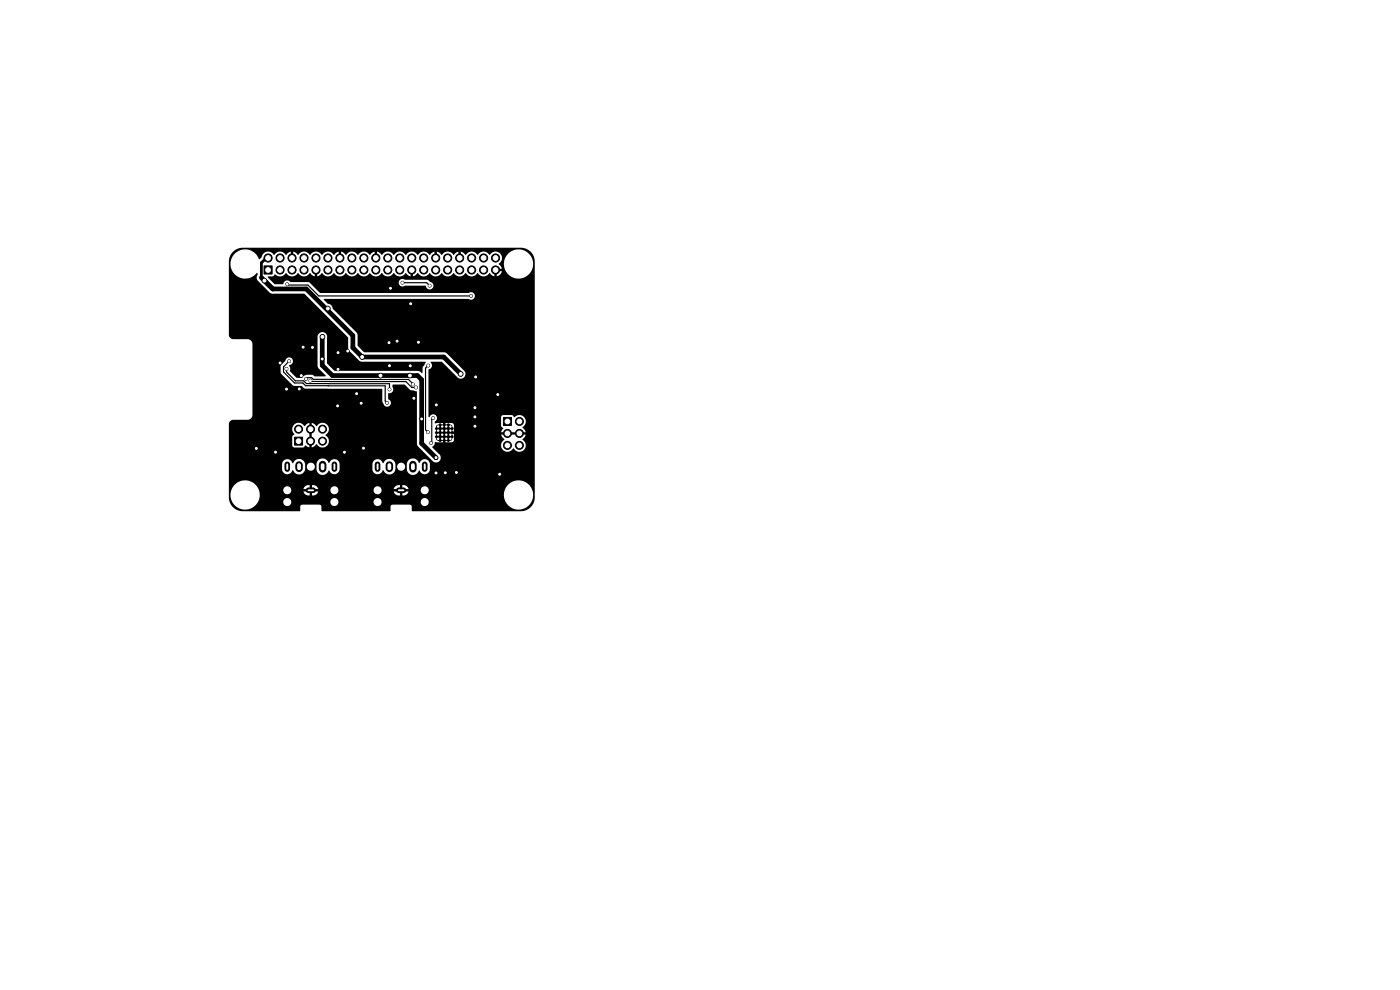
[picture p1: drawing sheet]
<svg xmlns="http://www.w3.org/2000/svg" width="297mm" height="210mm" viewBox="0 0 297 210" stroke-linecap="round" stroke-linejoin="round" font-family="sans-serif">
<g fill="#000" stroke="#000" stroke-width=".21">
<path d="M56 56.4h1.7v1.7h-1.7zM62.5 92.7h1.7v1.7h-1.7zM92.7 90.2h3.1v3.1h-3.1zM106.8 88.5h1.7v1.8h-1.7z"/>
<circle cx="56.1" cy="59.5" r=".5"/>
<circle cx="56.9" cy="54.7" r=".86"/>
<circle cx="59.4" cy="54.7" r=".86"/>
<circle cx="59.4" cy="57.3" r=".86"/>
<circle cx="62" cy="57.3" r=".86"/>
<circle cx="62" cy="54.7" r=".86"/>
<circle cx="64.5" cy="54.7" r=".86"/>
<circle cx="64.5" cy="57.3" r=".86"/>
<circle cx="67" cy="57.3" r=".86"/>
<circle cx="67" cy="54.7" r=".86"/>
<circle cx="69.6" cy="57.3" r=".86"/>
<circle cx="69.6" cy="54.7" r=".86"/>
<circle cx="72.1" cy="57.3" r=".86"/>
<circle cx="72.1" cy="54.7" r=".86"/>
<circle cx="74.7" cy="57.3" r=".86"/>
<circle cx="74.7" cy="54.7" r=".86"/>
<circle cx="77.2" cy="57.3" r=".86"/>
<circle cx="77.2" cy="54.7" r=".86"/>
<circle cx="79.7" cy="57.3" r=".86"/>
<circle cx="79.7" cy="54.7" r=".86"/>
<circle cx="82.3" cy="54.7" r=".86"/>
<circle cx="82.3" cy="57.3" r=".86"/>
<circle cx="84.8" cy="57.3" r=".86"/>
<circle cx="84.8" cy="54.7" r=".86"/>
<circle cx="85.4" cy="60" r=".3"/>
<circle cx="87.4" cy="57.3" r=".86"/>
<circle cx="87.4" cy="54.7" r=".86"/>
<circle cx="89.9" cy="57.3" r=".86"/>
<circle cx="89.9" cy="54.7" r=".86"/>
<circle cx="92.4" cy="57.3" r=".86"/>
<circle cx="92.4" cy="54.7" r=".86"/>
<circle cx="95" cy="54.7" r=".86"/>
<circle cx="95" cy="57.3" r=".86"/>
<circle cx="97.5" cy="57.3" r=".86"/>
<circle cx="97.5" cy="54.7" r=".86"/>
<circle cx="100.1" cy="57.3" r=".86"/>
<circle cx="100.1" cy="54.7" r=".86"/>
<circle cx="102.6" cy="54.7" r=".86"/>
<circle cx="102.6" cy="57.3" r=".86"/>
<circle cx="105.1" cy="54.7" r=".86"/>
<circle cx="105.1" cy="57.3" r=".86"/>
<circle cx="59.4" cy="77" r=".3"/>
<circle cx="60.8" cy="78.3" r=".3"/>
<circle cx="60.9" cy="60.3" r=".3"/>
<circle cx="61.3" cy="76.6" r=".3"/>
<circle cx="63.9" cy="79.7" r=".3"/>
<circle cx="64.3" cy="73.6" r=".3"/>
<circle cx="66.3" cy="73.7" r=".3"/>
<circle cx="68.4" cy="76.1" r=".3"/>
<circle cx="68.4" cy="71.5" r=".5"/>
<circle cx="69.5" cy="65.5" r=".5"/>
<circle cx="71.7" cy="74.8" r=".3"/>
<circle cx="71.7" cy="78.4" r=".3"/>
<circle cx="73.8" cy="74.5" r=".3"/>
<circle cx="76.8" cy="75.7" r=".5"/>
<circle cx="80.7" cy="79.7" r=".5"/>
<circle cx="82.5" cy="72.7" r=".3"/>
<circle cx="82.6" cy="77.6" r=".3"/>
<circle cx="82.8" cy="61.2" r=".3"/>
<circle cx="84.2" cy="72.4" r=".3"/>
<circle cx="87" cy="79.7" r=".5"/>
<circle cx="87" cy="77.6" r=".3"/>
<circle cx="87.1" cy="64.4" r=".3"/>
<circle cx="88.8" cy="72.6" r=".3"/>
<circle cx="90.8" cy="77.5" r=".3"/>
<circle cx="91.1" cy="60.6" r=".3"/>
<circle cx="97.7" cy="79.3" r=".5"/>
<circle cx="99.9" cy="62.8" r=".3"/>
<circle cx="100.9" cy="80" r=".3"/>
<circle cx="54.4" cy="95.1" r=".3"/>
<circle cx="58.4" cy="95.9" r=".3"/>
<circle cx="60.8" cy="82.5" r=".3"/>
<circle cx="63.3" cy="91" r=".85"/>
<circle cx="63.5" cy="82.5" r=".3"/>
<circle cx="64.9" cy="80.4" r=".3"/>
<circle cx="65.8" cy="80.7" r=".3"/>
<circle cx="65.9" cy="91" r=".85"/>
<circle cx="65.9" cy="93.6" r=".85"/>
<circle cx="68.4" cy="93.6" r=".85"/>
<circle cx="68.4" cy="91" r=".85"/>
<circle cx="71.6" cy="86.1" r=".3"/>
<circle cx="73.1" cy="95.9" r=".3"/>
<circle cx="75.7" cy="83.5" r=".3"/>
<circle cx="76.6" cy="85.5" r=".3"/>
<circle cx="77.1" cy="95.1" r=".3"/>
<circle cx="82.1" cy="85.5" r=".3"/>
<circle cx="82.6" cy="82.6" r=".3"/>
<circle cx="87.6" cy="81.5" r=".3"/>
<circle cx="87.8" cy="84.5" r=".3"/>
<circle cx="88.2" cy="82.2" r=".3"/>
<circle cx="89.4" cy="88.9" r=".3"/>
<circle cx="90.8" cy="91.7" r=".3"/>
<circle cx="91.4" cy="94" r=".3"/>
<circle cx="91.9" cy="88.7" r=".3"/>
<circle cx="92.5" cy="97.1" r=".3"/>
<circle cx="92.6" cy="85.9" r=".3"/>
<circle cx="93" cy="93.1" r=".25"/>
<circle cx="93" cy="92.2" r=".25"/>
<circle cx="93" cy="91.3" r=".25"/>
<circle cx="93" cy="90.5" r=".25"/>
<circle cx="93.8" cy="93.1" r=".25"/>
<circle cx="93.8" cy="92.2" r=".25"/>
<circle cx="93.8" cy="91.3" r=".25"/>
<circle cx="93.8" cy="90.5" r=".25"/>
<circle cx="94.7" cy="93.1" r=".25"/>
<circle cx="94.7" cy="92.2" r=".25"/>
<circle cx="94.7" cy="91.3" r=".25"/>
<circle cx="94.7" cy="90.5" r=".25"/>
<circle cx="95.5" cy="93.1" r=".25"/>
<circle cx="95.5" cy="92.2" r=".25"/>
<circle cx="95.6" cy="91.3" r=".25"/>
<circle cx="95.6" cy="90.5" r=".25"/>
<circle cx="100.7" cy="86.5" r=".3"/>
<circle cx="100.7" cy="88.4" r=".3"/>
<circle cx="100.7" cy="90.4" r=".3"/>
<circle cx="105.6" cy="83.7" r=".3"/>
<circle cx="107.6" cy="94.5" r=".85"/>
<circle cx="107.6" cy="91.9" r=".85"/>
<circle cx="110.2" cy="89.4" r=".85"/>
<circle cx="110.2" cy="94.5" r=".85"/>
<circle cx="110.2" cy="91.9" r=".85"/>
<circle cx="92.5" cy="100.3" r=".3"/>
<circle cx="94.5" cy="100.3" r=".3"/>
<circle cx="96.8" cy="100.2" r=".3"/>
<circle cx="106" cy="100.6" r=".3"/>
</g>
<path d="M60.9 98.5v1M70.9 98.5v1M80.1 98.5v1M90.1 98.5v1M65.4 104h1M84.6 104h1" fill="none" stroke="#000" stroke-width="1.2"/>
<path d="M63.4 98.7v.7M68.4 98.5v.9M82.6 98.7v.7M87.6 98.5v.9" fill="none" stroke="#000" stroke-width="1.6"/>
<path d="M85.4 60h5.1l.6 .6M60.8 78.3v.6l1.9 1.9h1.7l.6 .6h17.6v1.2M60.9 60.3l.2 .2h4.2l2.3 2.3h32.3M61.3 76.6l-1.2 1.2v1.1l2.4 2.3h1.7l.6 .6h16.9v3.3l.4 .4M90.8 77.5l-.5 .6v13.1l.5 .5M64.9 80.4l.3-.3h.9l.4 .4h20.2l.9 1M65.8 80.7l.2 .2h20.1l1.3 1.3h.8M69.6 81.8h.1M70 80.9h.1M90.3 80.2h.1M91.9 88.7l-.3 .3v4.8l-.2 .2" fill="none" stroke="#000" stroke-width=".25"/>
<path d="M55.4 58.9l2.5 2.4h7.1l9.9 9.9v2.6l1.9 1.9h17.3l3.6 3.6M68.4 76.1h.1M68.4 71.4v6.1l2.1 2.2h18.1l.8 .9v13.5l3.1 3" fill="none" stroke="#000" stroke-width="1"/>
<path d="M56.5 54.7h.4l-.3 .3" fill="none" stroke="#000" stroke-width=".5"/>
<path d="M56.5 54.7l-1.1 1.1v3.1" fill="none" stroke="#000" stroke-width=".6"/>
<path d="M49.4 53.4a2.95 2.95 0 0 1 2.1-.8h59a2.95 2.95 0 0 1 2.9 2.9v50a2.95 2.95 0 0 1-2.9 2.9h-23l-.2-1.1-.3-.3-3.9 .1-.2 .2-.2 1.1h-14.4l-.1-1.1-.4-.3-3.8 .1-.3 .2-.1 1.1h-12.1a2.95 2.95 0 0 1-2.9-2.9v-.7h.3a3.1 3.1 0 0 0 2.3 3.2 3.1 3.1 0 0 0 3.6-1.6h5.3v.2a.85 .85 0 0 0 .9 .8 .85 .85 0 0 0 .8-1h8.3v.2a.85 .85 0 0 0 .9 .8 .85 .85 0 0 0 .8-1h7.4v.2a.85 .85 0 0 0 1 .8 .85 .85 0 0 0 .8-1h8.2v.2a.85 .85 0 0 0 1.4 .6 .85 .85 0 0 0 0-1.4 .85 .85 0 0 0-1.4 .6h-8.2l-.1-.1a.85 .85 0 0 0-.9-.7 .85 .85 0 0 0-.8 .8h-7.4v-.1a.85 .85 0 0 0-.9-.7 .85 .85 0 0 0-.8 .8h-8.3v-.1a.85 .85 0 0 0-.9-.7 .85 .85 0 0 0-.8 .8h-5.3l.3-1.2-.2-1.3h5.2a.85 .85 0 0 0 .7 .9 .85 .85 0 0 0 1-.6l2.6 .1a1.37 1.37 0 0 0 1.8 .8 1.14 1.14 0 0 0 1.3-.9h-1.3v.9h-.5v-.9h-3.9v-.2h3.4l.2 .2h1.1l.1-.3h3.5v.2a.85 .85 0 0 0 .9 .8 .85 .85 0 0 0 .8-1h7.4v.2a.85 .85 0 0 0 .8 .8 .85 .85 0 0 0 .9-.7l2.6 .1a1.37 1.37 0 0 0 1.9 .8 1.14 1.14 0 0 0 1.3-.9h-1.3v.9h-.6v-.9h-3.9l.1-.2h3.4l.2 .2h1l.2-.3h3.4l.1 .3a.86 .86 0 0 0 1 .6h16.6v.4a3.1 3.1 0 0 0 4.7 2.5 3.1 3.1 0 0 0 0-5.4 3.1 3.1 0 0 0-4.7 2.5h-16.6a.85 .85 0 0 0 .3-1.5 .85 .85 0 0 0-1.4 .6l-4.6-.1-.2 .2h-3.4l-.1-.2h5.8a1.14 1.14 0 0 0-1.3-.9v.9h-.6v-.9h-.3a1.1 1.1 0 0 0-1 .9h-2.6v-.2a.85 .85 0 0 0-1-.4 .85 .85 0 0 0-.7 .7h-7.4v-.1a.85 .85 0 0 0-.9-.7 .85 .85 0 0 0-.8 .8l-4.7-.1-.2 .2h-3.4v-.2h5.7a1.14 1.14 0 0 0-1.3-.9v.9h-.5v-.9h-.3a1.1 1.1 0 0 0-1 .9h-2.6l-.1-.2a.85 .85 0 0 0-.9-.4 .85 .85 0 0 0-.7 .7l-5.2-.1a3.1 3.1 0 0 0-3.4-1.9 3.1 3.1 0 0 0-2.6 2.9h-.3v-6.4h11.2v1.2a1.15 1.15 0 0 0 1.1 1 1.15 1.15 0 0 0 1.2-.9 1.37 1.37 0 0 0 1.4 .9 1.37 1.37 0 0 0 1.2-1.1v-.6h.4a.85 .85 0 0 0 1.1 .9 .85 .85 0 0 0 .4-1.4h.5v1.2a1.35 1.35 0 0 0 1.3 1.2 1.35 1.35 0 0 0 1.4-1 1.17 1.17 0 0 0 1.2 .8 1.17 1.17 0 0 0 1-1v-1.2h7v1.4a1.15 1.15 0 0 0 1.1 .8 1.15 1.15 0 0 0 1.2-.9 1.37 1.37 0 0 0 1.4 .9 1.37 1.37 0 0 0 1.2-1.1v-.6h.3a.85 .85 0 0 0 1.2 .9 .85 .85 0 0 0 .4-1.4h.5v1.2a1.35 1.35 0 0 0 1.2 1.2 1.35 1.35 0 0 0 1.4-1 1.17 1.17 0 0 0 1.2 .8 1.17 1.17 0 0 0 1.1-1v-1.4a1.16 1.16 0 0 0-1.1-.8 1.16 1.16 0 0 0-1.1 .8 1.37 1.37 0 0 0-1.5-.9 1.37 1.37 0 0 0-1.2 1.1l-.7-.1a.85 .85 0 0 0-1.4 .6h-.3v-.4a1.35 1.35 0 0 0-1.2-1.1 1.35 1.35 0 0 0-1.4 .9 1.17 1.17 0 0 0-1.2-.9 1.17 1.17 0 0 0-1.1 1h-7v-.2a1.16 1.16 0 0 0-1.1-.8 1.16 1.16 0 0 0-1.1 .8 1.37 1.37 0 0 0-1.4-.9 1.37 1.37 0 0 0-1.3 1.1l-.6-.1a.85 .85 0 0 0-1.4 .6h-.4v-.4a1.35 1.35 0 0 0-1.2-1.1 1.35 1.35 0 0 0-1.4 .9 1.17 1.17 0 0 0-1.2-.9 1.17 1.17 0 0 0-1.1 1h-11.2v-7.4h13.4l.1 .5 .4 .6-.5 .6v1.8l.2 .4h2.1l.5-.4 .8 .4v-.9h.5v.9l.7-.3 .3-.4a1.43 1.43 0 0 0 2.3 .3 1.43 1.43 0 0 0-.3-2.2 1.4 1.4 0 0 0 .3-2.2 1.4 1.4 0 0 0-2.3 .3l-.5-.5-.5-.2v.9h-.5v-.9l-.6 .3-.3 .4a1.44 1.44 0 0 0-1.6-.7 1.44 1.44 0 0 0-1.1 1.3h-13.4v-1a.95 .95 0 0 1 .9-.9l3.3-.1a1.04 1.04 0 0 0 .8-1l-.1-15.3-.3-.4-.4-.3-3.3-.1a.95 .95 0 0 1-.9-.9v-15.2h.3a3.2 3.2 0 0 0 2.1 3.1 3.2 3.2 0 0 0 3.6-1v.3l-.2 .8a1.71 1.71 0 0 0 .9 1.2l2.3 2.1h7l9.2 9.3 .2 2.6 2.4 2.4 .4 .1h13.4l.1 .2-.6 1-.1 1.1-.1 .2-.8-.5-17.8-.1-1.5-1.5v-5.7l-.3-.7-.7-.3-.7 .3-.3 .7v6.2l.2 .5 1.5 1.5v.2h-2.3l-.5-.3h-1.2l-.7 .3-.3 .4h-1.1l-1.5-1.4v-.9a.25 .25 0 0 1-.2-.3 .25 .25 0 0 1 .2-.2 .81 .81 0 0 0 .6-.9 .81 .81 0 0 0-.8-.7 .81 .81 0 0 0-.8 .8l-1 1v1.5l2.7 2.7 1.7 .1 .9 .5 16.2 .1 .1 .1 .1 2.8a.95 .95 0 0 0 .7 .8 .95 .95 0 0 0 1-.4 .97 .97 0 0 0-.6-1.2l.1-1.1a.88 .88 0 0 0 .9-.4 .88 .88 0 0 0 0-1l.1-.5h2.4l1.3 1.1 1.3 .3 .1 11.4 3.2 3.3a1.02 1.02 0 0 0 1.6 0 1.02 1.02 0 0 0-.3-1.5l-1.3-1.3 .4-.4h14.2a1.41 1.41 0 0 0 1.1 1.3 1.41 1.41 0 0 0 1.5-.7 1.41 1.41 0 0 0 2.3 .3 1.41 1.41 0 0 0-.4-2.2l.6-.6 .1-.4h-.9v-.5h.9l-.3-.6-.4-.4a1.4 1.4 0 0 0 .5-2 1.4 1.4 0 0 0-2.1-.2l-.7-.5-1.8 .1-.3 .2-.1 2.1 .5 .5-.5 .8h.9v.5h-.9l.2 .4 .5 .6a1.59 1.59 0 0 0-.7 1.3h-14.2l.2-.8 1.7 .1v-.2h.5v.2h1.1a.6 .6 0 0 0 .7-.8v-1l-.4 .2 .3 .3v.3l-1 1-.5-.4-.2 .2h-.5l-.2-.2-.5 .4-.7-.8 .3 .2 .5-.2 .4 .2 .2-.2h.5l.2 .2 .7-.2 .2 .2v-.3l-.8 .2-.1-.2-.2 .1-.7-.1-.7 .2-.2-.2-.3 .1-.3-.3 3.3-.1h-3.3l.3-.4 .3 .2 .5-.2 .4 .2 .2-.2h.5l.2 .2 .1-.2h.6l.1 .2 .2-.2-.1-.1-.6 .1-.3-.1-.2 .1-.7-.1-1.2 .1-.3-.4h1.6h-1.6l.3-.5 .3 .2 .5-.2 .4 .2 .2-.2h.5l.2 .2 .1-.2h.6l.1 .2 .2-.1-.1-.2-.6 .1-.3-.1-.2 .1-.7-.1-1.2 .1-.3-.4h3.3h-3.3l.3-.5 .3 .2 .5-.2 .4 .2 .2-.2h.5l.2 .2 .1-.1 .6-.1 .1 .2 .2-.1-.1-.2-.6 .2-.3-.2-.2 .1-.7-.1-1.2 .1 .6-.6h.3l.3 .3 .2-.4h.5l.2 .4 .3-.3h.2l1 1-.3 .5 .2 .2h.2v-1.1a.6 .6 0 0 0-.8-.7l-3.2 .1a.55 .55 0 0 1 .3-.8 .84 .84 0 0 0-.5-1.1 .84 .84 0 0 0-1.1 .6l-.1-.1v-10a.91 .91 0 0 0 .7-.7 .91 .91 0 0 0-.3-.9h2.4l3.7 3.5h.7l.6-.6v-.5l-.2-.5-3.7-3.7-.4-.2-17.2-.1-1.3-1.4v-2.2l-.3-.6-5-5a1.12 1.12 0 0 0-1.1-1.1l-.8-.8v-.2h30.8a.81 .81 0 0 0 1.1-.1 .81 .81 0 0 0-.1-1.1 .81 .81 0 0 0-1.1 0h-31.5l-2.2-2.2h18.9a.83 .83 0 0 0 .5 .7 .83 .83 0 0 0 .8-.1h4.4a.83 .83 0 0 0 .8 .8 .83 .83 0 0 0 .8-.7 .83 .83 0 0 0-.7-.9l-.6-.5h-4.7a.8 .8 0 0 0-.9 0 .8 .8 0 0 0-.4 .7h-18.9l-.3-.2h-3.8a.89 .89 0 0 0-1-.3 .89 .89 0 0 0-.6 .8h-1.8l-1.4-1.5 .1-.2h1.1l.3-.4a1.61 1.61 0 0 0 2.4-.3 1.48 1.48 0 0 0 2.5 0 1.48 1.48 0 0 0 2.6 0l.5 .5 .5 .2v-.9h.5v.9l.5-.2 .4-.5a1.57 1.57 0 0 0 2.7 0 1.48 1.48 0 0 0 2.5 0 1.48 1.48 0 0 0 2.5 0 1.48 1.48 0 0 0 2.6 0 1.48 1.48 0 0 0 2.5 0 1.48 1.48 0 0 0 2.6 0 1.48 1.48 0 0 0 2.5 0l.5 .5 .5 .2v-.9h.5v.9l.5-.2 .5-.5a1.57 1.57 0 0 0 2.6 0 1.48 1.48 0 0 0 2.5 0 1.48 1.48 0 0 0 2.6 0 1.48 1.48 0 0 0 2.5 0 1.48 1.48 0 0 0 2.5 0 1.48 1.48 0 0 0 2.6 0l.5 .5 .5 .2v-.9h.5v.9l.5-.2 .3-.3 .3-.6h-.9v-.5h.9l-.7-1.1 1.1-.1v.4a3.1 3.1 0 0 0 4.7 2.5 3.1 3.1 0 0 0 0-5.4 3.1 3.1 0 0 0-4.7 2.5h-1l.2-.1a1.4 1.4 0 0 0-.2-2.1 1.4 1.4 0 0 0-2.1 .5 1.49 1.49 0 0 0-2.5 0 1.49 1.49 0 0 0-2.5 0l-.5-.5-.5-.2v.9h-.5v-.9l-.5 .2-.5 .5a1.56 1.56 0 0 0-2.6 0l-.5-.5-.5-.2v.9h-.5v-.9l-.5 .2-.5 .5a1.56 1.56 0 0 0-2.6 0 1.49 1.49 0 0 0-2.5 0 1.49 1.49 0 0 0-2.6 0 1.49 1.49 0 0 0-2.5 0l-.5-.5-.5-.2v.9h-.5v-.9l-.5 .2-.5 .5a1.56 1.56 0 0 0-2.6 0 1.49 1.49 0 0 0-2.5 0l-.5-.5-.5-.2v.9h-.5v-.9l-.5 .2-.5 .5a1.56 1.56 0 0 0-2.6 0 1.49 1.49 0 0 0-2.6 0 1.49 1.49 0 0 0-2.5 0l-.5-.5-.5-.2v.9h-.5v-.9l-.5 .2-.5 .5a1.56 1.56 0 0 0-2.6 0 1.42 1.42 0 0 0-1.5-.7 1.42 1.42 0 0 0-1.1 1.2l-.5 .4a3.2 3.2 0 0 0-3.4-2.1 3.2 3.2 0 0 0-2.7 2.9h-.3v-.9l.2-.7zM65.6 91.5h.5v1.6h-.5zM108.1 91.7h1.7v.5h-1.7z" fill="#000"/>
<g fill="#fff" stroke="#fff" stroke-width=".21">
<circle cx="100.7" cy="88.4" r=".2"/>
<circle cx="92.5" cy="100.3" r=".2"/>
<circle cx="87.8" cy="84.5" r=".2"/>
<circle cx="77.1" cy="95.1" r=".2"/>
<circle cx="64.3" cy="73.6" r=".2"/>
<circle cx="82.6" cy="77.6" r=".2"/>
<circle cx="60.8" cy="82.5" r=".2"/>
<circle cx="73.1" cy="95.9" r=".2"/>
<circle cx="100.9" cy="80" r=".2"/>
<circle cx="82.8" cy="61.2" r=".2"/>
<circle cx="84.2" cy="72.4" r=".2"/>
<circle cx="92.6" cy="85.9" r=".2"/>
<circle cx="73.8" cy="74.5" r=".2"/>
<circle cx="87.1" cy="64.4" r=".2"/>
<circle cx="100.7" cy="86.5" r=".2"/>
<circle cx="88.8" cy="72.6" r=".2"/>
<circle cx="59.4" cy="77" r=".2"/>
<circle cx="106" cy="100.6" r=".2"/>
<circle cx="96.8" cy="100.2" r=".2"/>
<circle cx="75.6" cy="83.5" r=".2"/>
<circle cx="71.6" cy="86.1" r=".2"/>
<circle cx="63.5" cy="82.5" r=".2"/>
<circle cx="105.6" cy="83.7" r=".2"/>
<circle cx="71.7" cy="78.3" r=".2"/>
<circle cx="82.5" cy="72.7" r=".2"/>
<circle cx="66.3" cy="73.7" r=".2"/>
<circle cx="76.6" cy="85.5" r=".2"/>
<circle cx="58.5" cy="95.9" r=".2"/>
<circle cx="71.7" cy="74.8" r=".2"/>
<circle cx="94.5" cy="100.3" r=".2"/>
<circle cx="87" cy="77.6" r=".2"/>
<circle cx="100.7" cy="90.4" r=".2"/>
<circle cx="63.9" cy="79.7" r=".2"/>
<circle cx="54.4" cy="95.1" r=".2"/>
<circle cx="89.5" cy="88.9" r=".2"/>
<circle cx="92.5" cy="97.1" r=".2"/>
<circle cx="91.2" cy="60.6" r=".2"/>
<circle cx="87" cy="79.7" r=".3"/>
<circle cx="68.4" cy="76.2" r=".2"/>
<circle cx="80.7" cy="79.7" r=".3"/>
<circle cx="85.4" cy="60" r=".2"/>
<circle cx="68.4" cy="71.4" r=".3"/>
<circle cx="97.7" cy="79.3" r=".3"/>
<circle cx="69.5" cy="65.4" r=".3"/>
<circle cx="76.8" cy="75.7" r=".3"/>
<circle cx="56.1" cy="59.5" r=".3"/>
<circle cx="87.6" cy="81.5" r=".2"/>
<circle cx="64.9" cy="80.4" r=".2"/>
<circle cx="88.2" cy="82.2" r=".2"/>
<circle cx="65.8" cy="80.7" r=".2"/>
<circle cx="82.6" cy="82.6" r=".2"/>
<circle cx="60.8" cy="78.2" r=".2"/>
<circle cx="61.3" cy="76.6" r=".2"/>
<circle cx="82.1" cy="85.5" r=".2"/>
<circle cx="99.9" cy="62.8" r=".2"/>
<circle cx="60.9" cy="60.3" r=".2"/>
<circle cx="90.8" cy="77.5" r=".2"/>
<circle cx="90.8" cy="91.7" r=".2"/>
<circle cx="91.4" cy="94" r=".2"/>
<circle cx="91.9" cy="88.7" r=".2"/>
<circle cx="110" cy="56" r="1.38"/>
<circle cx="52" cy="56" r="1.37"/>
<circle cx="52" cy="105" r="1.37"/>
<circle cx="110" cy="105" r="1.38"/>
<circle cx="56.9" cy="57.3" r=".51"/>
<circle cx="56.9" cy="54.7" r=".51"/>
<circle cx="59.4" cy="57.3" r=".51"/>
<circle cx="59.4" cy="54.7" r=".51"/>
<circle cx="62" cy="57.3" r=".51"/>
<circle cx="62" cy="54.7" r=".51"/>
<circle cx="64.5" cy="57.3" r=".51"/>
<circle cx="64.5" cy="54.7" r=".51"/>
<circle cx="67" cy="57.3" r=".51"/>
<circle cx="67" cy="54.7" r=".51"/>
<circle cx="69.6" cy="57.3" r=".51"/>
<circle cx="69.6" cy="54.7" r=".51"/>
<circle cx="72.1" cy="57.3" r=".51"/>
<circle cx="72.1" cy="54.7" r=".51"/>
<circle cx="74.7" cy="57.3" r=".51"/>
<circle cx="74.7" cy="54.7" r=".51"/>
<circle cx="77.2" cy="57.3" r=".51"/>
<circle cx="77.2" cy="54.7" r=".51"/>
<circle cx="79.7" cy="57.3" r=".51"/>
<circle cx="79.7" cy="54.7" r=".51"/>
<circle cx="82.3" cy="57.3" r=".51"/>
<circle cx="82.3" cy="54.7" r=".51"/>
<circle cx="84.8" cy="57.3" r=".51"/>
<circle cx="84.8" cy="54.7" r=".51"/>
<circle cx="87.4" cy="57.3" r=".51"/>
<circle cx="87.4" cy="54.7" r=".51"/>
<circle cx="89.9" cy="57.3" r=".51"/>
<circle cx="89.9" cy="54.7" r=".51"/>
<circle cx="92.4" cy="57.3" r=".51"/>
<circle cx="92.4" cy="54.7" r=".51"/>
<circle cx="95" cy="57.3" r=".51"/>
<circle cx="95" cy="54.7" r=".51"/>
<circle cx="97.5" cy="57.3" r=".51"/>
<circle cx="97.5" cy="54.7" r=".51"/>
<circle cx="100.1" cy="57.3" r=".51"/>
<circle cx="100.1" cy="54.7" r=".51"/>
<circle cx="102.6" cy="57.3" r=".51"/>
<circle cx="102.6" cy="54.7" r=".51"/>
<circle cx="105.1" cy="57.3" r=".51"/>
<circle cx="105.1" cy="54.7" r=".51"/>
<circle cx="60.9" cy="104" r=".6"/>
<circle cx="60.9" cy="106.5" r=".6"/>
<circle cx="65.9" cy="99" r=".6"/>
<circle cx="70.9" cy="104" r=".6"/>
<circle cx="70.9" cy="106.5" r=".6"/>
<circle cx="92.9" cy="93.1" r=".15"/>
<circle cx="93.8" cy="93.1" r=".15"/>
<circle cx="94.7" cy="93.1" r=".15"/>
<circle cx="95.6" cy="93.1" r=".15"/>
<circle cx="92.9" cy="92.2" r=".15"/>
<circle cx="93.8" cy="92.2" r=".15"/>
<circle cx="94.7" cy="92.2" r=".15"/>
<circle cx="95.6" cy="92.2" r=".15"/>
<circle cx="92.9" cy="91.3" r=".15"/>
<circle cx="93.8" cy="91.3" r=".15"/>
<circle cx="94.7" cy="91.3" r=".15"/>
<circle cx="95.6" cy="91.3" r=".15"/>
<circle cx="92.9" cy="90.5" r=".15"/>
<circle cx="93.8" cy="90.5" r=".15"/>
<circle cx="94.7" cy="90.5" r=".15"/>
<circle cx="95.6" cy="90.5" r=".15"/>
<circle cx="80.1" cy="104" r=".6"/>
<circle cx="80.1" cy="106.5" r=".6"/>
<circle cx="85.1" cy="99" r=".6"/>
<circle cx="90.1" cy="104" r=".6"/>
<circle cx="90.1" cy="106.5" r=".6"/>
<circle cx="63.3" cy="93.6" r=".5"/>
<circle cx="63.3" cy="91" r=".5"/>
<circle cx="65.9" cy="93.6" r=".5"/>
<circle cx="65.9" cy="91" r=".5"/>
<circle cx="68.4" cy="93.6" r=".5"/>
<circle cx="68.4" cy="91" r=".5"/>
<circle cx="107.6" cy="89.4" r=".5"/>
<circle cx="110.2" cy="89.4" r=".5"/>
<circle cx="107.6" cy="91.9" r=".5"/>
<circle cx="110.2" cy="91.9" r=".5"/>
<circle cx="107.6" cy="94.5" r=".5"/>
<circle cx="110.2" cy="94.5" r=".5"/>
</g>
<path d="M60.9 98.5v1M70.9 98.5v1M80.1 98.5v1M90.1 98.5v1M65.4 104h1M84.6 104h1" fill="none" stroke="#fff" stroke-width=".4"/>
<path d="M63.4 98.7v.7M68.4 98.7v.7M82.6 98.7v.7M87.6 98.7v.7" fill="none" stroke="#fff" stroke-width=".8"/>
</svg>
